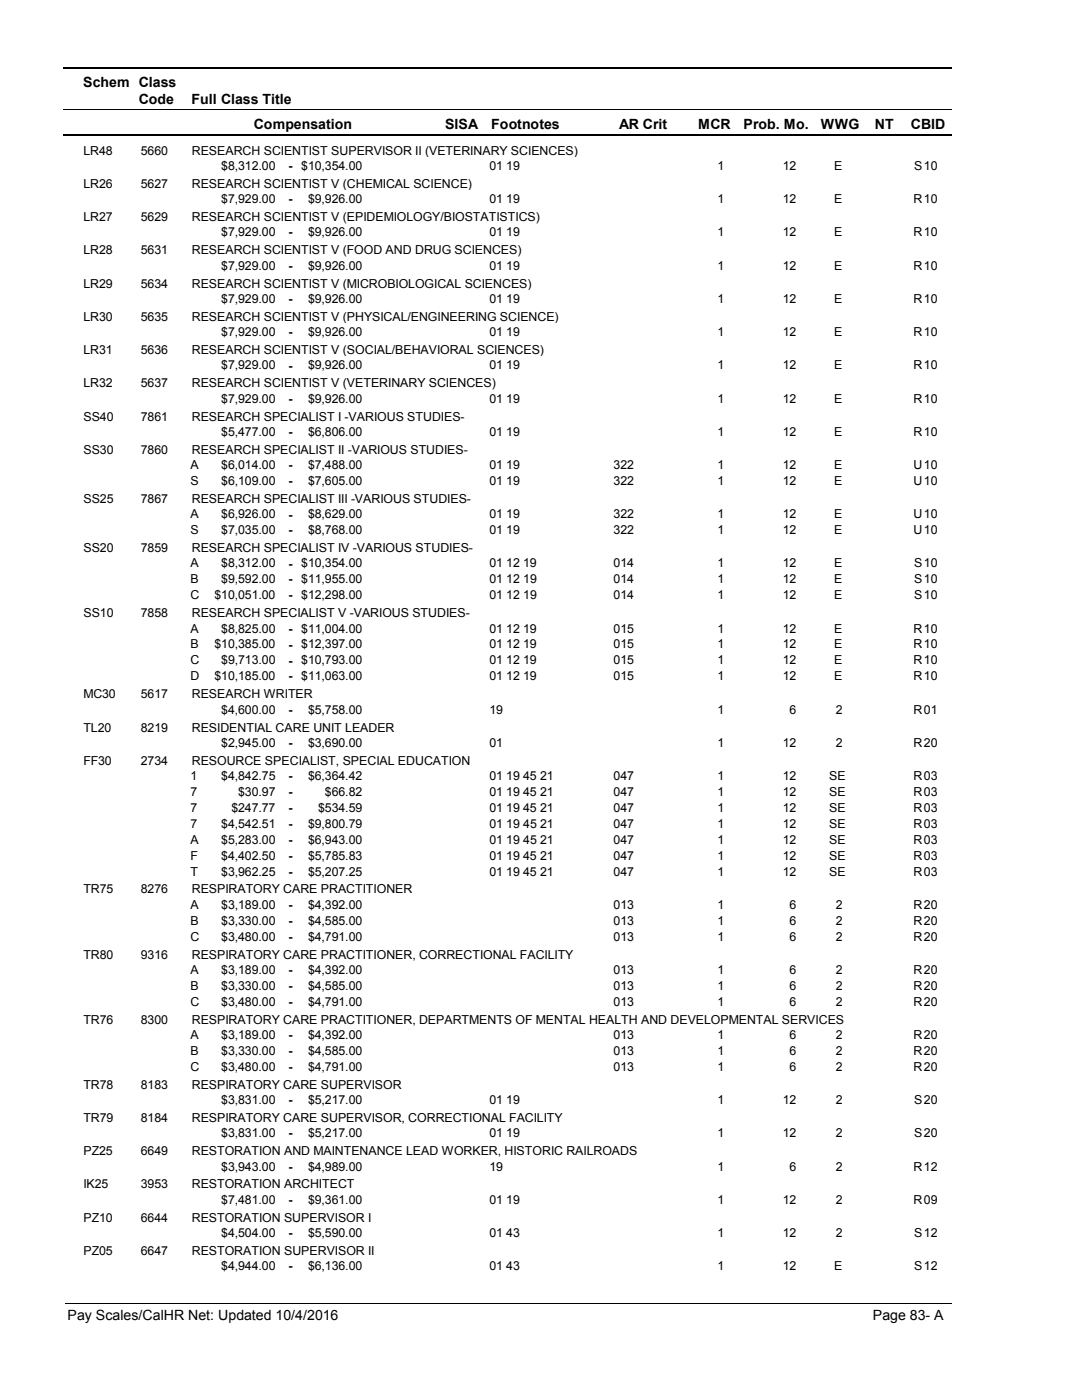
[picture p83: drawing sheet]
<svg xmlns="http://www.w3.org/2000/svg" width="216mm" height="279mm" viewBox="0 0 216 279" stroke-linecap="round" stroke-linejoin="round" font-family="sans-serif">
<defs><g id="words">
<g font-size="2.8">
<text x="16.6" y="17.3">Schem Class</text>
<text x="27.7" y="20.7">Code</text>
<text x="38.2" y="20.7">Full Class Title</text>
<text x="50.6" y="25.7">Compensation</text>
<text x="88.7" y="25.7">SISA</text>
<text x="98" y="25.7">Footnotes</text>
<text x="123.5" y="25.7">AR Crit</text>
<text x="139.2" y="25.7">MCR</text>
<text x="148.3" y="25.7">Prob. Mo.</text>
<text x="163.7" y="25.7">WWG</text>
<text x="174.5" y="25.7">NT</text>
<text x="181.6" y="25.7">CBID</text>
<text x="13.5" y="263.5">Pay Scales/CalHR Net: Updated 10/4/2016</text>
<text x="174.1" y="263.5">Page 83- A</text>
</g>
<g font-size="2.5">
<text x="16.6" y="30.8">LR48</text>
<text x="28.1" y="30.8">5660</text>
<text x="38.2" y="30.8">RESEARCH SCIENTIST SUPERVISOR II (VETERINARY SCIENCES)</text>
<text x="44.1" y="33.9">$8,312.00</text>
<text x="57.5" y="33.9">-</text>
<text x="60.1" y="33.9">$10,354.00</text>
<text x="97.6" y="33.9">01 19</text>
<text x="143.1" y="33.9">1</text>
<text x="156.1" y="33.9">12</text>
<text x="166.3" y="33.9">E</text>
<text x="182.3" y="33.9">S</text>
<text x="184.2" y="33.9">10</text>
<text x="16.6" y="37.5">LR26</text>
<text x="28.1" y="37.5">5627</text>
<text x="38.2" y="37.5">RESEARCH SCIENTIST V (CHEMICAL SCIENCE)</text>
<text x="44.1" y="40.6">$7,929.00</text>
<text x="57.5" y="40.6">-</text>
<text x="61.4" y="40.6">$9,926.00</text>
<text x="97.6" y="40.6">01 19</text>
<text x="143.1" y="40.6">1</text>
<text x="156.1" y="40.6">12</text>
<text x="166.3" y="40.6">E</text>
<text x="182.2" y="40.6">R</text>
<text x="184.2" y="40.6">10</text>
<text x="16.6" y="44.1">LR27</text>
<text x="28.1" y="44.1">5629</text>
<text x="38.2" y="44.1">RESEARCH SCIENTIST V (EPIDEMIOLOGY/BIOSTATISTICS)</text>
<text x="44.1" y="47.2">$7,929.00</text>
<text x="57.5" y="47.2">-</text>
<text x="61.4" y="47.2">$9,926.00</text>
<text x="97.6" y="47.2">01 19</text>
<text x="143.1" y="47.2">1</text>
<text x="156.1" y="47.2">12</text>
<text x="166.3" y="47.2">E</text>
<text x="182.2" y="47.2">R</text>
<text x="184.2" y="47.2">10</text>
<text x="16.6" y="50.7">LR28</text>
<text x="28.1" y="50.7">5631</text>
<text x="38.2" y="50.7">RESEARCH SCIENTIST V (FOOD AND DRUG SCIENCES)</text>
<text x="44.1" y="53.8">$7,929.00</text>
<text x="57.5" y="53.9">-</text>
<text x="61.4" y="53.8">$9,926.00</text>
<text x="97.6" y="53.8">01 19</text>
<text x="143.1" y="53.8">1</text>
<text x="156.1" y="53.8">12</text>
<text x="166.3" y="53.8">E</text>
<text x="182.2" y="53.8">R</text>
<text x="184.2" y="53.8">10</text>
<text x="16.6" y="57.4">LR29</text>
<text x="28.1" y="57.4">5634</text>
<text x="38.2" y="57.4">RESEARCH SCIENTIST V (MICROBIOLOGICAL SCIENCES)</text>
<text x="16.6" y="64">LR30</text>
<text x="28.1" y="64">5635</text>
<text x="38.2" y="64">RESEARCH SCIENTIST V (PHYSICAL/ENGINEERING SCIENCE)</text>
<text x="44.1" y="60.5">$7,929.00</text>
<text x="57.5" y="60.5">-</text>
<text x="61.4" y="60.5">$9,926.00</text>
<text x="97.6" y="60.5">01 19</text>
<text x="143.1" y="60.5">1</text>
<text x="156.1" y="60.5">12</text>
<text x="166.3" y="60.5">E</text>
<text x="182.2" y="60.5">R</text>
<text x="184.2" y="60.5">10</text>
<text x="16.6" y="70.7">LR31</text>
<text x="28.1" y="70.7">5636</text>
<text x="38.2" y="70.7">RESEARCH SCIENTIST V (SOCIAL/BEHAVIORAL SCIENCES)</text>
<text x="44.1" y="67.1">$7,929.00</text>
<text x="57.5" y="67.1">-</text>
<text x="61.4" y="67.1">$9,926.00</text>
<text x="97.6" y="67.1">01 19</text>
<text x="143.1" y="67.1">1</text>
<text x="156.1" y="67.1">12</text>
<text x="166.3" y="67.1">E</text>
<text x="182.2" y="67.1">R</text>
<text x="184.2" y="67.1">10</text>
<text x="16.6" y="77.3">LR32</text>
<text x="28.1" y="77.3">5637</text>
<text x="38.2" y="77.3">RESEARCH SCIENTIST V (VETERINARY SCIENCES)</text>
<text x="44.1" y="73.7">$7,929.00</text>
<text x="57.5" y="73.8">-</text>
<text x="61.4" y="73.7">$9,926.00</text>
<text x="97.6" y="73.7">01 19</text>
<text x="143.1" y="73.7">1</text>
<text x="156.1" y="73.7">12</text>
<text x="166.3" y="73.7">E</text>
<text x="182.2" y="73.7">R</text>
<text x="184.2" y="73.7">10</text>
<text x="16.6" y="84">SS40</text>
<text x="28.1" y="84">7861</text>
<text x="38.2" y="84">RESEARCH SPECIALIST I -VARIOUS STUDIES-</text>
<text x="44.1" y="80.4">$7,929.00</text>
<text x="57.5" y="80.4">-</text>
<text x="61.4" y="80.4">$9,926.00</text>
<text x="97.6" y="80.4">01 19</text>
<text x="143.1" y="80.4">1</text>
<text x="156.1" y="80.4">12</text>
<text x="166.3" y="80.4">E</text>
<text x="182.2" y="80.4">R</text>
<text x="184.2" y="80.4">10</text>
<text x="44.1" y="87">$5,477.00</text>
<text x="57.5" y="87">-</text>
<text x="61.4" y="87">$6,806.00</text>
<text x="97.6" y="87">01 19</text>
<text x="143.1" y="87">1</text>
<text x="156.1" y="87">12</text>
<text x="166.3" y="87">E</text>
<text x="182.2" y="87">R</text>
<text x="184.2" y="87">10</text>
<text x="16.6" y="90.6">SS30</text>
<text x="28.1" y="90.6">7860</text>
<text x="38" y="93.6">A</text>
<text x="38.2" y="90.6">RESEARCH SPECIALIST II -VARIOUS STUDIES-</text>
<text x="44.1" y="93.6">$6,014.00</text>
<text x="57.5" y="93.7">-</text>
<text x="61.4" y="93.6">$7,488.00</text>
<text x="97.6" y="93.6">01 19</text>
<text x="122.4" y="93.6">322</text>
<text x="143.1" y="93.6">1</text>
<text x="156.1" y="93.6">12</text>
<text x="166.3" y="93.6">E</text>
<text x="182.2" y="93.6">U</text>
<text x="184.2" y="93.6">10</text>
<text x="16.6" y="100.4">SS25</text>
<text x="28.1" y="100.4">7867</text>
<text x="38" y="96.8">S</text>
<text x="38.2" y="100.4">RESEARCH SPECIALIST III -VARIOUS STUDIES-</text>
<text x="44.1" y="96.8">$6,109.00</text>
<text x="57.5" y="96.8">-</text>
<text x="61.4" y="96.8">$7,605.00</text>
<text x="97.6" y="96.8">01 19</text>
<text x="122.4" y="96.8">322</text>
<text x="143.1" y="96.8">1</text>
<text x="156.1" y="96.8">12</text>
<text x="166.3" y="96.8">E</text>
<text x="182.2" y="96.8">U</text>
<text x="184.2" y="96.8">10</text>
<text x="38" y="103.5">A</text>
<text x="38" y="106.6">S</text>
<text x="44.1" y="103.5">$6,926.00</text>
<text x="44.1" y="106.6">$7,035.00</text>
<text x="57.5" y="103.5">-</text>
<text x="57.5" y="106.7">-</text>
<text x="61.4" y="103.5">$8,629.00</text>
<text x="61.4" y="106.6">$8,768.00</text>
<text x="97.6" y="103.5">01 19</text>
<text x="97.6" y="106.6">01 19</text>
<text x="122.4" y="103.5">322</text>
<text x="122.4" y="106.6">322</text>
<text x="143.1" y="103.5">1</text>
<text x="143.1" y="106.6">1</text>
<text x="156.1" y="103.5">12</text>
<text x="156.1" y="106.6">12</text>
<text x="166.3" y="103.5">E</text>
<text x="166.3" y="106.6">E</text>
<text x="182.2" y="103.5">U</text>
<text x="182.2" y="106.6">U</text>
<text x="184.2" y="103.5">10</text>
<text x="184.2" y="106.6">10</text>
<text x="16.6" y="110.2">SS20</text>
<text x="28.1" y="110.2">7859</text>
<text x="38" y="113.2">A</text>
<text x="38.2" y="110.2">RESEARCH SPECIALIST IV -VARIOUS STUDIES-</text>
<text x="44.1" y="113.2">$8,312.00</text>
<text x="57.5" y="113.3">-</text>
<text x="60.1" y="113.2">$10,354.00</text>
<text x="97.6" y="113.2">01 12 19</text>
<text x="122.4" y="113.2">014</text>
<text x="143.1" y="113.2">1</text>
<text x="156.1" y="113.2">12</text>
<text x="166.3" y="113.2">E</text>
<text x="182.3" y="113.2">S</text>
<text x="184.2" y="113.2">10</text>
<text x="38" y="116.4">B</text>
<text x="38" y="119.6">C</text>
<text x="42.8" y="119.6">$10,051.00</text>
<text x="44.1" y="116.4">$9,592.00</text>
<text x="57.5" y="116.5">-</text>
<text x="57.5" y="119.6">-</text>
<text x="60.1" y="116.4">$11,955.00</text>
<text x="60.1" y="119.6">$12,298.00</text>
<text x="97.6" y="116.4">01 12 19</text>
<text x="97.6" y="119.6">01 12 19</text>
<text x="122.4" y="116.4">014</text>
<text x="122.4" y="119.6">014</text>
<text x="143.1" y="116.4">1</text>
<text x="143.1" y="119.6">1</text>
<text x="156.1" y="116.4">12</text>
<text x="156.1" y="119.6">12</text>
<text x="166.3" y="116.4">E</text>
<text x="166.3" y="119.6">E</text>
<text x="182.3" y="116.4">S</text>
<text x="182.3" y="119.6">S</text>
<text x="184.2" y="116.4">10</text>
<text x="184.2" y="119.6">10</text>
<text x="16.6" y="123.2">SS10</text>
<text x="28.1" y="123.2">7858</text>
<text x="38.2" y="123.2">RESEARCH SPECIALIST V -VARIOUS STUDIES-</text>
<text x="38" y="126.3">A</text>
<text x="38" y="129.4">B</text>
<text x="42.8" y="129.4">$10,385.00</text>
<text x="44.1" y="126.3">$8,825.00</text>
<text x="57.5" y="126.3">-</text>
<text x="57.5" y="129.5">-</text>
<text x="60.1" y="126.3">$11,004.00</text>
<text x="60.1" y="129.4">$12,397.00</text>
<text x="97.6" y="126.3">01 12 19</text>
<text x="97.6" y="129.4">01 12 19</text>
<text x="122.4" y="126.3">015</text>
<text x="122.4" y="129.4">015</text>
<text x="143.1" y="126.3">1</text>
<text x="143.1" y="129.4">1</text>
<text x="156.1" y="126.3">12</text>
<text x="156.1" y="129.4">12</text>
<text x="166.3" y="126.3">E</text>
<text x="166.3" y="129.4">E</text>
<text x="182.2" y="126.3">R</text>
<text x="182.2" y="129.4">R</text>
<text x="184.2" y="126.3">10</text>
<text x="184.2" y="129.4">10</text>
<text x="38" y="132.6">C</text>
<text x="38" y="135.8">D</text>
<text x="42.8" y="135.8">$10,185.00</text>
<text x="44.1" y="132.6">$9,713.00</text>
<text x="57.5" y="132.6">-</text>
<text x="57.5" y="135.8">-</text>
<text x="60.1" y="132.6">$10,793.00</text>
<text x="60.1" y="135.8">$11,063.00</text>
<text x="97.6" y="132.6">01 12 19</text>
<text x="97.6" y="135.8">01 12 19</text>
<text x="122.4" y="132.6">015</text>
<text x="122.4" y="135.8">015</text>
<text x="143.1" y="132.6">1</text>
<text x="143.1" y="135.8">1</text>
<text x="156.1" y="132.6">12</text>
<text x="156.1" y="135.8">12</text>
<text x="166.3" y="132.6">E</text>
<text x="166.3" y="135.8">E</text>
<text x="182.2" y="132.6">R</text>
<text x="182.2" y="135.8">R</text>
<text x="184.2" y="132.6">10</text>
<text x="184.2" y="135.8">10</text>
<text x="16.6" y="139.4">MC30</text>
<text x="28.1" y="139.4">5617</text>
<text x="38.2" y="139.4">RESEARCH WRITER</text>
<text x="44.1" y="142.4">$4,600.00</text>
<text x="57.5" y="142.5">-</text>
<text x="61.4" y="142.4">$5,758.00</text>
<text x="97.6" y="142.4">19</text>
<text x="143.1" y="142.4">1</text>
<text x="157.5" y="142.4">6</text>
<text x="166.6" y="142.4">2</text>
<text x="182.2" y="142.4">R</text>
<text x="184.2" y="142.4">01</text>
<text x="16.6" y="146">TL20</text>
<text x="28.1" y="146">8219</text>
<text x="38.2" y="146">RESIDENTIAL CARE UNIT LEADER</text>
<text x="44.1" y="149">$2,945.00</text>
<text x="57.5" y="149.1">-</text>
<text x="61.4" y="149">$3,690.00</text>
<text x="97.6" y="149">01</text>
<text x="143.1" y="149">1</text>
<text x="156.1" y="149">12</text>
<text x="166.6" y="149">2</text>
<text x="182.2" y="149">R</text>
<text x="184.2" y="149">20</text>
<text x="16.6" y="152.6">FF30</text>
<text x="28.1" y="152.6">2734</text>
<text x="38" y="155.7">1</text>
<text x="38.2" y="152.6">RESOURCE SPECIALIST, SPECIAL EDUCATION</text>
<text x="44.1" y="155.7">$4,842.75</text>
<text x="57.5" y="155.7">-</text>
<text x="61.4" y="155.7">$6,364.42</text>
<text x="97.6" y="155.7">01 19 45 21</text>
<text x="122.4" y="155.7">047</text>
<text x="143.1" y="155.7">1</text>
<text x="156.1" y="155.7">12</text>
<text x="165.4" y="155.7">SE</text>
<text x="182.2" y="155.7">R</text>
<text x="184.2" y="155.7">03</text>
<text x="38" y="158.9">7</text>
<text x="47.5" y="158.9">$30.97</text>
<text x="57.5" y="158.9">-</text>
<text x="64.8" y="158.9">$66.82</text>
<text x="97.6" y="158.9">01 19 45 21</text>
<text x="122.4" y="158.9">047</text>
<text x="143.1" y="158.9">1</text>
<text x="156.1" y="158.9">12</text>
<text x="165.4" y="158.9">SE</text>
<text x="182.2" y="158.9">R</text>
<text x="184.2" y="158.9">03</text>
<text x="38" y="162">7</text>
<text x="38" y="165.2">7</text>
<text x="44.1" y="165.2">$4,542.51</text>
<text x="46.1" y="162">$247.77</text>
<text x="57.5" y="162.1">-</text>
<text x="57.5" y="165.2">-</text>
<text x="61.4" y="165.2">$9,800.79</text>
<text x="63.5" y="162">$534.59</text>
<text x="97.6" y="162">01 19 45 21</text>
<text x="97.6" y="165.2">01 19 45 21</text>
<text x="122.4" y="162">047</text>
<text x="122.4" y="165.2">047</text>
<text x="143.1" y="162">1</text>
<text x="143.1" y="165.2">1</text>
<text x="156.1" y="162">12</text>
<text x="156.1" y="165.2">12</text>
<text x="165.4" y="162">SE</text>
<text x="165.4" y="165.2">SE</text>
<text x="182.2" y="162">R</text>
<text x="182.2" y="165.2">R</text>
<text x="184.2" y="162">03</text>
<text x="184.2" y="165.2">03</text>
<text x="38" y="168.4">A</text>
<text x="38" y="171.6">F</text>
<text x="44.1" y="168.4">$5,283.00</text>
<text x="44.1" y="171.6">$4,402.50</text>
<text x="57.5" y="168.4">-</text>
<text x="57.5" y="171.6">-</text>
<text x="61.4" y="168.4">$6,943.00</text>
<text x="61.4" y="171.6">$5,785.83</text>
<text x="97.6" y="168.4">01 19 45 21</text>
<text x="97.6" y="171.6">01 19 45 21</text>
<text x="122.4" y="168.4">047</text>
<text x="122.4" y="171.6">047</text>
<text x="143.1" y="168.4">1</text>
<text x="143.1" y="171.6">1</text>
<text x="156.1" y="168.4">12</text>
<text x="156.1" y="171.6">12</text>
<text x="165.4" y="168.4">SE</text>
<text x="165.4" y="171.6">SE</text>
<text x="182.2" y="168.4">R</text>
<text x="182.2" y="171.6">R</text>
<text x="184.2" y="168.4">03</text>
<text x="184.2" y="171.6">03</text>
<text x="16.6" y="178.3">TR75</text>
<text x="28.1" y="178.3">8276</text>
<text x="38" y="174.8">T</text>
<text x="38.2" y="178.3">RESPIRATORY CARE PRACTITIONER</text>
<text x="44.1" y="174.8">$3,962.25</text>
<text x="57.5" y="174.8">-</text>
<text x="61.4" y="174.8">$5,207.25</text>
<text x="97.6" y="174.8">01 19 45 21</text>
<text x="122.4" y="174.8">047</text>
<text x="143.1" y="174.8">1</text>
<text x="156.1" y="174.8">12</text>
<text x="165.4" y="174.8">SE</text>
<text x="182.2" y="174.8">R</text>
<text x="184.2" y="174.8">03</text>
<text x="38" y="181.4">A</text>
<text x="38" y="184.6">B</text>
<text x="44.1" y="181.4">$3,189.00</text>
<text x="44.1" y="184.6">$3,330.00</text>
<text x="57.5" y="181.4">-</text>
<text x="57.5" y="184.6">-</text>
<text x="61.4" y="181.4">$4,392.00</text>
<text x="61.4" y="184.6">$4,585.00</text>
<text x="122.4" y="181.4">013</text>
<text x="122.4" y="184.6">013</text>
<text x="143.1" y="181.4">1</text>
<text x="143.1" y="184.6">1</text>
<text x="157.5" y="181.4">6</text>
<text x="157.5" y="184.6">6</text>
<text x="166.6" y="181.4">2</text>
<text x="166.6" y="184.6">2</text>
<text x="182.2" y="181.4">R</text>
<text x="182.2" y="184.6">R</text>
<text x="184.2" y="181.4">20</text>
<text x="184.2" y="184.6">20</text>
<text x="16.6" y="191.3">TR80</text>
<text x="28.1" y="191.3">9316</text>
<text x="38" y="187.8">C</text>
<text x="38.2" y="191.3">RESPIRATORY CARE PRACTITIONER, CORRECTIONAL FACILITY</text>
<text x="44.1" y="187.8">$3,480.00</text>
<text x="57.5" y="187.8">-</text>
<text x="61.4" y="187.8">$4,791.00</text>
<text x="122.4" y="187.8">013</text>
<text x="143.1" y="187.8">1</text>
<text x="157.5" y="187.8">6</text>
<text x="166.6" y="187.8">2</text>
<text x="182.2" y="187.8">R</text>
<text x="184.2" y="187.8">20</text>
<text x="38" y="194.4">A</text>
<text x="38" y="197.5">B</text>
<text x="44.1" y="194.4">$3,189.00</text>
<text x="44.1" y="197.5">$3,330.00</text>
<text x="57.5" y="194.4">-</text>
<text x="57.5" y="197.6">-</text>
<text x="61.4" y="194.4">$4,392.00</text>
<text x="61.4" y="197.5">$4,585.00</text>
<text x="122.4" y="194.4">013</text>
<text x="122.4" y="197.5">013</text>
<text x="143.1" y="194.4">1</text>
<text x="143.1" y="197.5">1</text>
<text x="157.5" y="194.4">6</text>
<text x="157.5" y="197.5">6</text>
<text x="166.6" y="194.4">2</text>
<text x="166.6" y="197.5">2</text>
<text x="182.2" y="194.4">R</text>
<text x="182.2" y="197.5">R</text>
<text x="184.2" y="194.4">20</text>
<text x="184.2" y="197.5">20</text>
<text x="38" y="200.7">C</text>
<text x="44.1" y="200.7">$3,480.00</text>
<text x="57.5" y="200.8">-</text>
<text x="61.4" y="200.7">$4,791.00</text>
<text x="122.4" y="200.7">013</text>
<text x="143.1" y="200.7">1</text>
<text x="157.5" y="200.7">6</text>
<text x="166.6" y="200.7">2</text>
<text x="182.2" y="200.7">R</text>
<text x="184.2" y="200.7">20</text>
<text x="16.6" y="204.3">TR76</text>
<text x="28.1" y="204.3">8300</text>
<text x="38" y="207.4">A</text>
<text x="38.2" y="204.3">RESPIRATORY CARE PRACTITIONER, DEPARTMENTS OF MENTAL HEALTH AND DEVELOPMENTAL SERVICES</text>
<text x="44.1" y="207.4">$3,189.00</text>
<text x="57.5" y="207.4">-</text>
<text x="61.4" y="207.4">$4,392.00</text>
<text x="122.4" y="207.4">013</text>
<text x="143.1" y="207.4">1</text>
<text x="157.5" y="207.4">6</text>
<text x="166.6" y="207.4">2</text>
<text x="182.2" y="207.4">R</text>
<text x="184.2" y="207.4">20</text>
<text x="38" y="210.5">B</text>
<text x="38" y="213.7">C</text>
<text x="44.1" y="210.5">$3,330.00</text>
<text x="44.1" y="213.7">$3,480.00</text>
<text x="57.5" y="210.6">-</text>
<text x="57.5" y="213.7">-</text>
<text x="61.4" y="210.5">$4,585.00</text>
<text x="61.4" y="213.7">$4,791.00</text>
<text x="122.4" y="210.5">013</text>
<text x="122.4" y="213.7">013</text>
<text x="143.1" y="210.5">1</text>
<text x="143.1" y="213.7">1</text>
<text x="157.5" y="210.5">6</text>
<text x="157.5" y="213.7">6</text>
<text x="166.6" y="210.5">2</text>
<text x="166.6" y="213.7">2</text>
<text x="182.2" y="210.5">R</text>
<text x="182.2" y="213.7">R</text>
<text x="184.2" y="210.5">20</text>
<text x="184.2" y="213.7">20</text>
<text x="16.6" y="217.3">TR78</text>
<text x="28.1" y="217.3">8183</text>
<text x="38.2" y="217.3">RESPIRATORY CARE SUPERVISOR</text>
<text x="44.1" y="220.4">$3,831.00</text>
<text x="57.5" y="220.4">-</text>
<text x="61.4" y="220.4">$5,217.00</text>
<text x="97.6" y="220.4">01 19</text>
<text x="143.1" y="220.4">1</text>
<text x="156.1" y="220.4">12</text>
<text x="166.6" y="220.4">2</text>
<text x="182.3" y="220.4">S</text>
<text x="184.2" y="220.4">20</text>
<text x="16.6" y="223.9">TR79</text>
<text x="28.1" y="223.9">8184</text>
<text x="38.2" y="223.9">RESPIRATORY CARE SUPERVISOR, CORRECTIONAL FACILITY</text>
<text x="44.1" y="227">$3,831.00</text>
<text x="57.5" y="227">-</text>
<text x="61.4" y="227">$5,217.00</text>
<text x="97.6" y="227">01 19</text>
<text x="143.1" y="227">1</text>
<text x="156.1" y="227">12</text>
<text x="166.6" y="227">2</text>
<text x="182.3" y="227">S</text>
<text x="184.2" y="227">20</text>
<text x="16.6" y="230.6">PZ25</text>
<text x="28.1" y="230.6">6649</text>
<text x="38.2" y="230.6">RESTORATION AND MAINTENANCE LEAD WORKER, HISTORIC RAILROADS</text>
<text x="44.1" y="233.6">$3,943.00</text>
<text x="57.5" y="233.7">-</text>
<text x="61.4" y="233.6">$4,989.00</text>
<text x="97.6" y="233.6">19</text>
<text x="143.1" y="233.6">1</text>
<text x="157.5" y="233.6">6</text>
<text x="166.6" y="233.6">2</text>
<text x="182.2" y="233.6">R</text>
<text x="184.2" y="233.6">12</text>
<text x="16.6" y="237.2">IK25</text>
<text x="28.1" y="237.2">3953</text>
<text x="38.2" y="237.2">RESTORATION ARCHITECT</text>
<text x="16.6" y="243.9">PZ10</text>
<text x="28.1" y="243.9">6644</text>
<text x="38.2" y="243.9">RESTORATION SUPERVISOR I</text>
<text x="44.1" y="240.3">$7,481.00</text>
<text x="57.5" y="240.3">-</text>
<text x="61.4" y="240.3">$9,361.00</text>
<text x="97.6" y="240.3">01 19</text>
<text x="143.1" y="240.3">1</text>
<text x="156.1" y="240.3">12</text>
<text x="166.6" y="240.3">2</text>
<text x="182.2" y="240.3">R</text>
<text x="184.2" y="240.3">09</text>
<text x="16.6" y="250.5">PZ05</text>
<text x="28.1" y="250.5">6647</text>
<text x="38.2" y="250.5">RESTORATION SUPERVISOR II</text>
<text x="44.1" y="246.9">$4,504.00</text>
<text x="57.5" y="246.9">-</text>
<text x="61.4" y="246.9">$5,590.00</text>
<text x="97.6" y="246.9">01 43</text>
<text x="143.1" y="246.9">1</text>
<text x="156.1" y="246.9">12</text>
<text x="166.6" y="246.9">2</text>
<text x="182.3" y="246.9">S</text>
<text x="184.2" y="246.9">12</text>
<text x="44.1" y="253.5">$4,944.00</text>
<text x="57.5" y="253.6">-</text>
<text x="61.4" y="253.5">$6,136.00</text>
<text x="97.6" y="253.5">01 43</text>
<text x="143.1" y="253.5">1</text>
<text x="156.1" y="253.5">12</text>
<text x="166.3" y="253.5">E</text>
<text x="182.3" y="253.5">S</text>
<text x="184.2" y="253.5">12</text>
</g>
</g></defs>
<path d="M12.7 13.5h177.1" fill="none" stroke="#000" stroke-width=".36"/>
<path d="M12.7 21.9h177.1" fill="none" stroke="#000" stroke-width=".2"/>
<path d="M12.7 27h177.1" fill="none" stroke="#000" stroke-width=".35"/>
<g fill="#fff">
<path d="M40.4 31.3h16.2v3h-16.2z" fill-rule="evenodd"/>
<path d="M183.9 31.3h4.1v3h-4.1z" fill-rule="evenodd"/>
<path d="M40.4 37.9h16.2v3h-16.2z" fill-rule="evenodd"/>
<path d="M183.9 37.9h4.1v3h-4.1z" fill-rule="evenodd"/>
<path d="M40.4 44.6h16.2v2.9h-16.2z" fill-rule="evenodd"/>
<path d="M183.9 44.6h4.1v2.9h-4.1z" fill-rule="evenodd"/>
<path d="M40.4 51.2h16.2v3h-16.2z" fill-rule="evenodd"/>
<path d="M183.9 51.2h4.1v3h-4.1z" fill-rule="evenodd"/>
<path d="M40.4 57.8h16.2v3h-16.2z" fill-rule="evenodd"/>
<path d="M183.9 57.8h4.1v3h-4.1z" fill-rule="evenodd"/>
<path d="M40.4 64.5h16.2v2.9h-16.2z" fill-rule="evenodd"/>
<path d="M183.9 64.5h4.1v2.9h-4.1z" fill-rule="evenodd"/>
<path d="M40.4 71.1h16.2v3h-16.2z" fill-rule="evenodd"/>
<path d="M183.9 71.1h4.1v3h-4.1z" fill-rule="evenodd"/>
<path d="M40.4 77.8h16.2v2.9h-16.2z" fill-rule="evenodd"/>
<path d="M183.9 77.8h4.1v2.9h-4.1z" fill-rule="evenodd"/>
<path d="M40.4 84.4h16.2v3h-16.2z" fill-rule="evenodd"/>
<path d="M183.9 84.4h4.1v3h-4.1z" fill-rule="evenodd"/>
<path d="M40.4 91h16.2v3h-16.2z" fill-rule="evenodd"/>
<path d="M183.9 91h4.1v3h-4.1z" fill-rule="evenodd"/>
<path d="M40.4 94.2h16.2v3h-16.2z" fill-rule="evenodd"/>
<path d="M183.9 94.2h4.1v3h-4.1z" fill-rule="evenodd"/>
<path d="M40.4 100.8h16.2v3h-16.2z" fill-rule="evenodd"/>
<path d="M183.9 100.8h4.1v3h-4.1z" fill-rule="evenodd"/>
<path d="M40.4 104h16.2v3h-16.2z" fill-rule="evenodd"/>
<path d="M183.9 104h4.1v3h-4.1z" fill-rule="evenodd"/>
<path d="M40.4 110.6h16.2v3h-16.2z" fill-rule="evenodd"/>
<path d="M183.9 110.6h4.1v3h-4.1z" fill-rule="evenodd"/>
<path d="M40.4 113.8h16.2v3h-16.2z" fill-rule="evenodd"/>
<path d="M183.9 113.8h4.1v3h-4.1z" fill-rule="evenodd"/>
<path d="M40.4 117h16.2v3h-16.2z" fill-rule="evenodd"/>
<path d="M183.9 117h4.1v3h-4.1z" fill-rule="evenodd"/>
<path d="M40.4 123.6h16.2v3h-16.2z" fill-rule="evenodd"/>
<path d="M183.9 123.6h4.1v3h-4.1z" fill-rule="evenodd"/>
<path d="M40.4 126.8h16.2v3h-16.2z" fill-rule="evenodd"/>
<path d="M183.9 126.8h4.1v3h-4.1z" fill-rule="evenodd"/>
<path d="M40.4 130h16.2v3h-16.2z" fill-rule="evenodd"/>
<path d="M183.9 130h4.1v3h-4.1z" fill-rule="evenodd"/>
<path d="M40.4 133.2h16.2v3h-16.2z" fill-rule="evenodd"/>
<path d="M183.9 133.2h4.1v3h-4.1z" fill-rule="evenodd"/>
<path d="M40.4 139.8h16.2v3h-16.2z" fill-rule="evenodd"/>
<path d="M183.9 139.8h4.1v3h-4.1z" fill-rule="evenodd"/>
<path d="M40.4 146.4h16.2v3h-16.2z" fill-rule="evenodd"/>
<path d="M183.9 146.4h4.1v3h-4.1z" fill-rule="evenodd"/>
<path d="M40.4 153.1h16.2v3h-16.2z" fill-rule="evenodd"/>
<path d="M183.9 153.1h4.1v3h-4.1z" fill-rule="evenodd"/>
<path d="M40.4 156.2h16.2v3h-16.2z" fill-rule="evenodd"/>
<path d="M183.9 156.2h4.1v3h-4.1z" fill-rule="evenodd"/>
<path d="M40.4 159.4h16.2v3h-16.2z" fill-rule="evenodd"/>
<path d="M183.9 159.4h4.1v3h-4.1z" fill-rule="evenodd"/>
<path d="M40.4 162.6h16.2v3h-16.2z" fill-rule="evenodd"/>
<path d="M183.9 162.6h4.1v3h-4.1z" fill-rule="evenodd"/>
<path d="M40.4 165.8h16.2v3h-16.2z" fill-rule="evenodd"/>
<path d="M183.9 165.8h4.1v3h-4.1z" fill-rule="evenodd"/>
<path d="M40.4 169h16.2v2.9h-16.2z" fill-rule="evenodd"/>
<path d="M183.9 169h4.1v2.9h-4.1z" fill-rule="evenodd"/>
<path d="M40.4 172.1h16.2v3h-16.2z" fill-rule="evenodd"/>
<path d="M183.9 172.1h4.1v3h-4.1z" fill-rule="evenodd"/>
<path d="M40.4 178.8h16.2v3h-16.2z" fill-rule="evenodd"/>
<path d="M183.9 178.8h4.1v3h-4.1z" fill-rule="evenodd"/>
<path d="M40.4 182h16.2v2.9h-16.2z" fill-rule="evenodd"/>
<path d="M183.9 182h4.1v2.9h-4.1z" fill-rule="evenodd"/>
<path d="M40.4 185.1h16.2v3h-16.2z" fill-rule="evenodd"/>
<path d="M183.9 185.1h4.1v3h-4.1z" fill-rule="evenodd"/>
<path d="M40.4 191.7h16.2v3h-16.2z" fill-rule="evenodd"/>
<path d="M183.9 191.7h4.1v3h-4.1z" fill-rule="evenodd"/>
<path d="M40.4 194.9h16.2v3h-16.2z" fill-rule="evenodd"/>
<path d="M183.9 194.9h4.1v3h-4.1z" fill-rule="evenodd"/>
<path d="M40.4 198.1h16.2v3h-16.2z" fill-rule="evenodd"/>
<path d="M183.9 198.1h4.1v3h-4.1z" fill-rule="evenodd"/>
<path d="M40.4 204.7h16.2v3h-16.2z" fill-rule="evenodd"/>
<path d="M183.9 204.7h4.1v3h-4.1z" fill-rule="evenodd"/>
<path d="M40.4 207.9h16.2v3h-16.2z" fill-rule="evenodd"/>
<path d="M183.9 207.9h4.1v3h-4.1z" fill-rule="evenodd"/>
<path d="M40.4 211.1h16.2v3h-16.2z" fill-rule="evenodd"/>
<path d="M183.9 211.1h4.1v3h-4.1z" fill-rule="evenodd"/>
<path d="M40.4 217.8h16.2v2.9h-16.2z" fill-rule="evenodd"/>
<path d="M183.9 217.8h4.1v2.9h-4.1z" fill-rule="evenodd"/>
<path d="M40.4 224.4h16.2v2.9h-16.2z" fill-rule="evenodd"/>
<path d="M183.9 224.4h4.1v2.9h-4.1z" fill-rule="evenodd"/>
<path d="M40.4 231h16.2v3h-16.2z" fill-rule="evenodd"/>
<path d="M183.9 231h4.1v3h-4.1z" fill-rule="evenodd"/>
<path d="M40.4 237.7h16.2v2.9h-16.2z" fill-rule="evenodd"/>
<path d="M183.9 237.7h4.1v2.9h-4.1z" fill-rule="evenodd"/>
<path d="M40.4 244.3h16.2v3h-16.2z" fill-rule="evenodd"/>
<path d="M183.9 244.3h4.1v3h-4.1z" fill-rule="evenodd"/>
<path d="M40.4 250.9h16.2v3h-16.2z" fill-rule="evenodd"/>
<path d="M183.9 250.9h4.1v3h-4.1z" fill-rule="evenodd"/>
</g>
<path d="M13.1 260.1h176.7" fill="none" stroke="#000" stroke-width=".2"/>
<use href="#words"/>
</svg>
